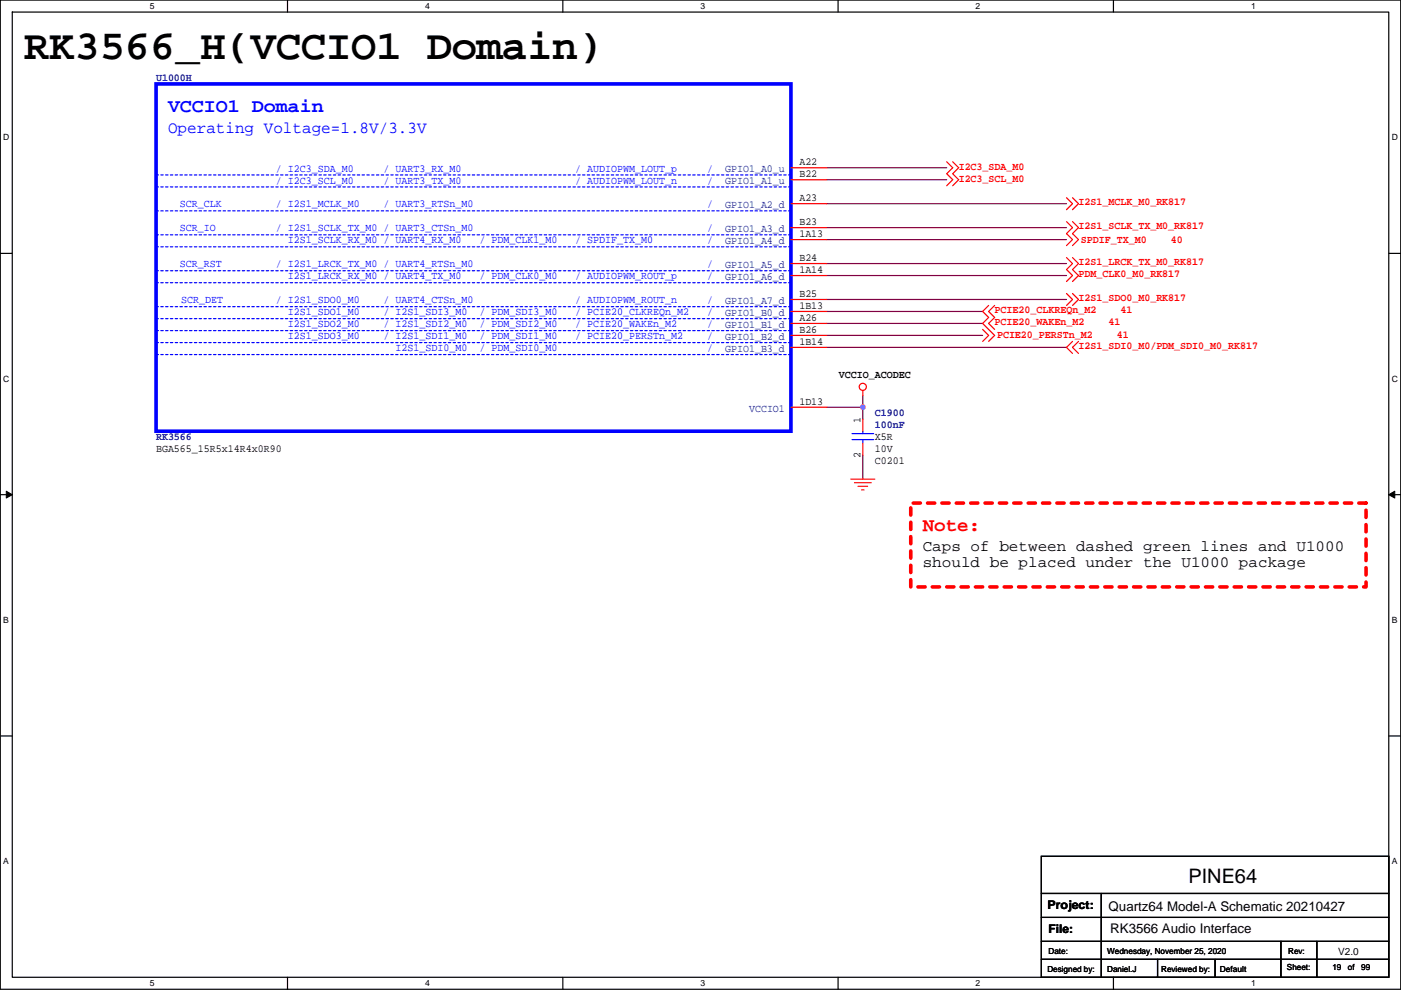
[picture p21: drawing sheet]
<svg xmlns="http://www.w3.org/2000/svg" width="297mm" height="210mm" viewBox="0 0 297 210" stroke-linecap="round" stroke-linejoin="round" font-family="sans-serif">
<defs><g id="words">
<text font-size="8.9" x="5.1" y="12.5">RK3566_H(VCCIO1 Domain)</text>
<text font-size="4.2" x="252" y="187.2">PINE64</text>
<text font-size="4.1" fill="#00f" x="35.6" y="23.7">VCCIO1 Domain</text>
<text font-size="4.1" fill="#f00" x="195.6" y="112.6">Note:</text>
<text font-size="3.6" fill="#00f" x="35.6" y="28.3">Operating Voltage=1.8V/3.3V</text>
<g font-size="3.3">
<text x="195.6" y="117">Caps of between dashed green lines and U1000</text>
<text x="195.6" y="120.3">should be placed under the U1000 package</text>
</g>
<g font-size="2.8">
<text x="235.1" y="193.2">Quartz64 Model-A Schematic 20210427</text>
<text x="235.4" y="197.8">RK3566 Audio Interface</text>
</g>
<g font-size="2.5">
<text x="222.1" y="192.9">Project:</text>
<text x="222.3" y="198">File:</text>
</g>
<g font-size="2.3" fill="#000080">
<text x="33.1" y="17.2">U1000H</text>
<text x="185.5" y="88.3">C1900</text>
<text x="33.1" y="93.4">RK3566</text>
<text x="185.5" y="90.8">100nF</text>
</g>
<g font-size="2.3">
<text x="169.5" y="35.1">A22</text>
<text x="169.5" y="37.6">B22</text>
<text x="169.5" y="42.7">A23</text>
<text x="169.5" y="47.8">B23</text>
<text x="169.5" y="50.3">1A13</text>
<text x="169.5" y="55.4">B24</text>
<text x="169.5" y="57.9">1A14</text>
<text x="169.5" y="63">B25</text>
<text x="169.5" y="65.5">1B13</text>
<text x="169.5" y="68.1">A26</text>
<text x="169.5" y="70.6">B26</text>
<text x="169.5" y="73.2">1B14</text>
<text x="177.9" y="80.2">VCCIO_ACODEC</text>
<text x="169.5" y="85.9">1D13</text>
<text x="182.4" y="89.7" transform="rotate(-90 182.4 89.7)">1</text>
<text x="33.1" y="95.8">BGA565_15R5x14R4x0R90</text>
<text x="185.5" y="93.3">X5R</text>
<text x="185.5" y="95.8">10V</text>
<text x="182.4" y="97" transform="rotate(-90 182.4 97)">2</text>
<text x="185.5" y="98.4">C0201</text>
</g>
<g font-size="2.3" fill="#f00">
<text x="203.3" y="36">I2C3_SDA_M0</text>
<text x="203.3" y="38.5">I2C3_SCL_M0</text>
<text x="228.7" y="43.6">I2S1_MCLK_M0_RK817</text>
<text x="228.7" y="48.7">I2S1_SCLK_TX_M0_RK817</text>
<text x="229.2" y="51.5">SPDIF_TX_M0</text>
<text x="248.2" y="51.5">40</text>
<text x="228.7" y="56.3">I2S1_LRCK_TX_M0_RK817</text>
<text x="228.7" y="58.8">PDM_CLK0_M0_RK817</text>
<text x="228.7" y="63.9">I2S1_SDO0_M0_RK817</text>
<text x="210.9" y="69">PCIE20_WAKEn_M2</text>
<text x="210.9" y="66.4">PCIE20_CLKREQn_M2</text>
<text x="211.4" y="71.8">PCIE20_PERSTn_M2</text>
<text x="235" y="69">41</text>
<text x="236.8" y="71.8">41</text>
<text x="237.5" y="66.4">41</text>
<text x="228.7" y="74.1">I2S1_SDI0_M0/PDM_SDI0_M0_RK817</text>
</g>
<g font-size="2.3" fill="#00f">
<text x="58.5" y="36.4">/ I2C3_SDA_M0</text>
<text x="58.5" y="38.9">/ I2C3_SCL_M0</text>
<text x="81.3" y="36.4">/ UART3_RX_M0</text>
<text x="81.3" y="38.9">/ UART3_TX_M0</text>
<text x="122" y="38.9">/ AUDIOPWM_LOUT_n</text>
<text x="122" y="36.4">/ AUDIOPWM_LOUT_p</text>
<text x="149.9" y="36.4">/</text>
<text x="149.9" y="38.9">/</text>
<text x="38.2" y="44">SCR_CLK</text>
<text x="58.5" y="44">/ I2S1_MCLK_M0</text>
<text x="81.3" y="44">/ UART3_RTSn_M0</text>
<text x="149.9" y="44">/</text>
<text x="38.2" y="49.1">SCR_IO</text>
<text x="58.5" y="49.1">/ I2S1_SCLK_TX_M0 / UART3_CTSn_M0</text>
<text x="61" y="51.6">I2S1_SCLK_RX_M0 / UART4_RX_M0</text>
<text x="101.7" y="51.6">/ PDM_CLK1_M0</text>
<text x="122" y="51.6">/ SPDIF_TX_M0</text>
<text x="149.9" y="51.6">/</text>
<text x="149.9" y="49.1">/</text>
<text x="38.2" y="56.7">SCR_RST</text>
<text x="58.5" y="56.7">/ I2S1_LRCK_TX_M0 / UART4_RTSn_M0</text>
<text x="61" y="59.2">I2S1_LRCK_RX_M0 / UART4_TX_M0</text>
<text x="101.7" y="59.2">/ PDM_CLK0_M0</text>
<text x="122" y="59.2">/ AUDIOPWM_ROUT_p</text>
<text x="149.9" y="59.2">/</text>
<text x="149.9" y="56.7">/</text>
<text x="38.4" y="64.3">SCR_DET</text>
<text x="58.5" y="64.3">/ I2S1_SDO0_M0</text>
<text x="81.3" y="64.3">/ UART4_CTSn_M0</text>
<text x="122" y="64.3">/ AUDIOPWM_ROUT_n</text>
<text x="149.9" y="64.3">/</text>
<text x="61" y="69.4">I2S1_SDO2_M0</text>
<text x="61" y="71.9">I2S1_SDO3_M0</text>
<text x="61" y="66.9">I2S1_SDO1_M0</text>
<text x="81.3" y="69.4">/ I2S1_SDI2_M0</text>
<text x="81.3" y="71.9">/ I2S1_SDI1_M0</text>
<text x="81.3" y="66.9">/ I2S1_SDI3_M0</text>
<text x="101.7" y="66.9">/ PDM_SDI3_M0</text>
<text x="101.7" y="69.4">/ PDM_SDI2_M0</text>
<text x="101.7" y="71.9">/ PDM_SDI1_M0</text>
<text x="122" y="69.4">/ PCIE20_WAKEn_M2</text>
<text x="122" y="66.9">/ PCIE20_CLKREQn_M2</text>
<text x="122" y="71.9">/ PCIE20_PERSTn_M2</text>
<text x="149.9" y="71.9">/</text>
<text x="149.9" y="66.9">/</text>
<text x="149.9" y="69.4">/</text>
<text x="83.9" y="74.5">I2S1_SDI0_M0</text>
<text x="101.7" y="74.5">/ PDM_SDI0_M0</text>
<text x="149.9" y="74.5">/</text>
</g>
<g font-size="2.3" fill="#004080">
<text x="153.7" y="36.5">GPIO1_A0_u</text>
<text x="153.7" y="39">GPIO1_A1_u</text>
<text x="153.7" y="44.1">GPIO1_A2_d</text>
<text x="153.7" y="49.2">GPIO1_A3_d</text>
<text x="153.7" y="51.7">GPIO1_A4_d</text>
<text x="153.7" y="56.8">GPIO1_A5_d</text>
<text x="153.7" y="59.4">GPIO1_A6_d</text>
<text x="153.7" y="64.4">GPIO1_A7_d</text>
<text x="153.7" y="69.5">GPIO1_B1_d</text>
<text x="153.7" y="67">GPIO1_B0_d</text>
<text x="153.7" y="72.1">GPIO1_B2_d</text>
<text x="153.7" y="74.6">GPIO1_B3_d</text>
<text x="158.8" y="87.3">VCCIO1</text>
</g>
<text font-size="2.1" x="283.7" y="202.5">V2.0</text>
<g font-size="1.8">
<text x="31.8" y="1.9">5</text>
<text x="90.1" y="1.9">4</text>
<text x="148.5" y="1.9">3</text>
<text x="206.9" y="1.9">2</text>
<text x="265.2" y="1.9">1</text>
<text x=".7" y="29.8">D</text>
<text x="295.1" y="29.8">D</text>
<text x=".7" y="81">C</text>
<text x="295.1" y="81">C</text>
<text x=".7" y="132.1">B</text>
<text x="295.1" y="132.1">B</text>
<text x=".7" y="183.3">A</text>
<text x="295.1" y="183.3">A</text>
<text x="222.3" y="202.3">Date:</text>
<text x="234.8" y="202.3">Wednesday, November 25, 2020</text>
<text x="273.1" y="202.3">Rev:</text>
<text x="31.8" y="209.2">5</text>
<text x="90.1" y="209.2">4</text>
<text x="148.5" y="209.2">3</text>
<text x="206.9" y="209.2">2</text>
<text x="222.1" y="206.1">Designed by:</text>
<text x="234.8" y="206.1">Daniel.J</text>
<text x="246.2" y="206.1">Reviewed by:</text>
<text x="258.6" y="206.1">Default</text>
<text x="265.2" y="209.2">1</text>
<text x="272.9" y="205.8">Sheet:</text>
<text x="282.5" y="205.8">19</text>
<text x="285.8" y="205.8">of</text>
<text x="288.6" y="205.8">99</text>
</g>
</g></defs>
<path d="M.1 0h296.9v209.8h-296.9zM2.6 2.6h291.8v204.7h-291.8z" fill="none" stroke="#000" stroke-width=".25"/>
<g fill="#fff">
<path d="M31.8 .3h1v2h-1z"/>
<path d="M31.8 207.5h1v2.1h-1z"/>
</g>
<path d="M61 0v2.6M61 207.3v2.5" fill="none" stroke="#000" stroke-width=".25"/>
<g fill="#fff">
<path d="M90.1 .3h1v2h-1z"/>
<path d="M90.1 207.5h1v2.1h-1z"/>
</g>
<path d="M119.3 0v2.6M119.3 207.3v2.5" fill="none" stroke="#000" stroke-width=".25"/>
<g fill="#fff">
<path d="M148.5 .3h1v2h-1z"/>
<path d="M148.5 207.5h1v2.1h-1z"/>
</g>
<path d="M177.7 0v2.6M177.7 207.3v2.5" fill="none" stroke="#000" stroke-width=".25"/>
<g fill="#fff">
<path d="M206.9 .3h1v2h-1z"/>
<path d="M206.9 207.5h1v2.1h-1z"/>
</g>
<path d="M236.1 0v2.6M236.1 207.3v2.5" fill="none" stroke="#000" stroke-width=".25"/>
<g fill="#fff">
<path d="M265.2 .3h1v2h-1z"/>
<path d="M265.2 207.5h1v2.1h-1z"/>
<path d="M.7 28.2h1.3v2h-1.3z"/>
<path d="M295.1 28.2h1.3v2h-1.3z"/>
<path d="M.7 79.3h1.3v2.1h-1.3z"/>
<path d="M295.1 79.3h1.3v2.1h-1.3z"/>
</g>
<path d="M.1 53.7h2.5M294.4 53.7h2.6" fill="none" stroke="#000" stroke-width=".25"/>
<g fill="#fff">
<path d="M.7 130.5h1.2v2h-1.2z"/>
<path d="M295.1 130.5h1.2v2h-1.2z"/>
</g>
<path d="M.1 104.9h2.5M294.4 104.9h2.6" fill="none" stroke="#000" stroke-width=".25"/>
<g fill="#000" stroke="#000" stroke-width=".21">
<path d="M1.3 104.2l1.3 .7-1.3 .7z" fill-rule="evenodd"/>
<path d="M294.4 104.9l1.3-.7v1.4z" fill-rule="evenodd"/>
</g>
<g fill="#fff">
<path d="M.7 181.7h1.2v2h-1.2z"/>
<path d="M295.1 181.7h1.2v2h-1.2z"/>
</g>
<path d="M.1 156.1h2.5M294.4 156.1h2.6M220.8 181.6h73.6v25.7h-73.6zM220.8 189.5h73.6M220.8 194.6h73.6M220.8 199.7h73.6M233.5 189.5v17.8M271.6 199.7v7.6M279.2 199.7v7.6M220.8 203.5h73.6M245.4 203.5v3.8M257.6 203.5v3.8" fill="none" stroke="#000" stroke-width=".25"/>
<path d="M193.1 106.7h96.5v17.8h-96.5z" fill="none" stroke="#f00" stroke-width=".76" stroke-dasharray="1.5 1.5"/>
<g fill="none" stroke="#800040" stroke-width=".25">
<path d="M175.3 38.1h25.4M175.3 35.6h25.4M175.3 43.2h50.8M175.3 48.3h50.8M175.3 58.4h50.8M175.3 55.9h50.8M175.3 50.8h50.8M175.3 63.5h50.8M175.3 73.7h50.8M175.3 68.6h33M175.3 66.1h33M175.3 71.1h33"/>
<path d="M175.3 86.4h7.6M182.9 83.8v5.1M182.9 96.5v5.1"/>
</g>
<circle cx="182.9" cy="86.4" r=".5" fill="#f0f" stroke="#f0f" stroke-width=".25"/>
<g fill="none" stroke="#f00" stroke-width=".25">
<path d="M167.7 35.6h7.6M167.7 38.1h7.6M200.7 34.3l1.3 1.3-1.3 1.3 1.3 1.2-1.3 1.3M202 34.3l1.3 1.3-1.3 1.3 1.3 1.2-1.3 1.3M167.7 43.2h7.6M167.7 55.9h7.6M167.7 58.4h7.6M167.7 48.3h7.6M167.7 50.8h7.6M226.1 41.9l1.3 1.3-1.3 1.3M226.1 47l1.3 1.3-1.3 1.3 1.3 1.2-1.3 1.3M226.1 54.6l1.3 1.3-1.3 1.3 1.3 1.2-1.3 1.3"/>
<path d="M227.4 41.9l1.3 1.3-1.3 1.3M227.4 47l1.3 1.3-1.3 1.3 1.3 1.2-1.3 1.3M227.4 54.6l1.3 1.3-1.3 1.3 1.3 1.2-1.3 1.3M167.7 68.6h7.6M167.7 71.1h7.6M167.7 73.7h7.6M167.7 63.5h7.6M167.7 66.1h7.6M208.3 69.9l1.3 1.2-1.3 1.3M209.6 64.8l-1.3 1.3 1.3 1.2-1.3 1.3 2.6 2.5-1.3 1.3M210.9 64.8l-1.3 1.3 1.3 1.2-1.3 1.3 1.3 1.3M226.1 62.3l1.3 1.2-1.3 1.3"/>
<path d="M227.4 72.4l-1.3 1.3 1.3 1.3M227.4 62.3l1.3 1.2-1.3 1.3M228.7 72.4l-1.3 1.3 1.3 1.3M167.7 86.4h7.6M182.9 82.8v1M182.9 88.9v2.6M182.9 94v2.5M180.4 101.6h5.1M181.2 102.4h3.5M181.9 103.1h2.1M182.7 103.9h.5"/>
<circle cx="182.9" cy="82" r=".76"/>
</g>
<g fill="none" stroke="#00f" stroke-width=".25" stroke-dasharray=".5 .5">
<path d="M33.1 39.6h.1M33.1 37.1h.1M167.7 39.6h-134.6M167.7 37.1h-134.6M33.1 57.4h.1M33.1 60h.1M33.1 52.3h.1M33.1 44.7h.1M33.3 49.8h.1M167.7 57.4h-134.6M167.7 60h-134.6M167.7 52.3h-134.6"/>
<path d="M167.7 49.8h-134.4M167.7 44.7h-134.6M33.1 70.1h.1M33.1 67.6h.1M33.1 75.2h.1M33.1 65h.1M33.1 72.7h.1M167.7 70.1h-134.6M167.7 67.6h-134.6M167.7 75.2h-134.6M167.7 65h-134.6M167.7 72.7h-134.6"/>
</g>
<path d="M33.1 17.8h134.6v73.7h-134.6z" fill="none" stroke="#00f" stroke-width=".76"/>
<path d="M180.7 93.2h4.5M180.7 92h4.5M182.9 91.5v.5M182.9 93.2v.8" fill="none" stroke="#00f" stroke-width=".25"/>
<use href="#words"/>
</svg>
